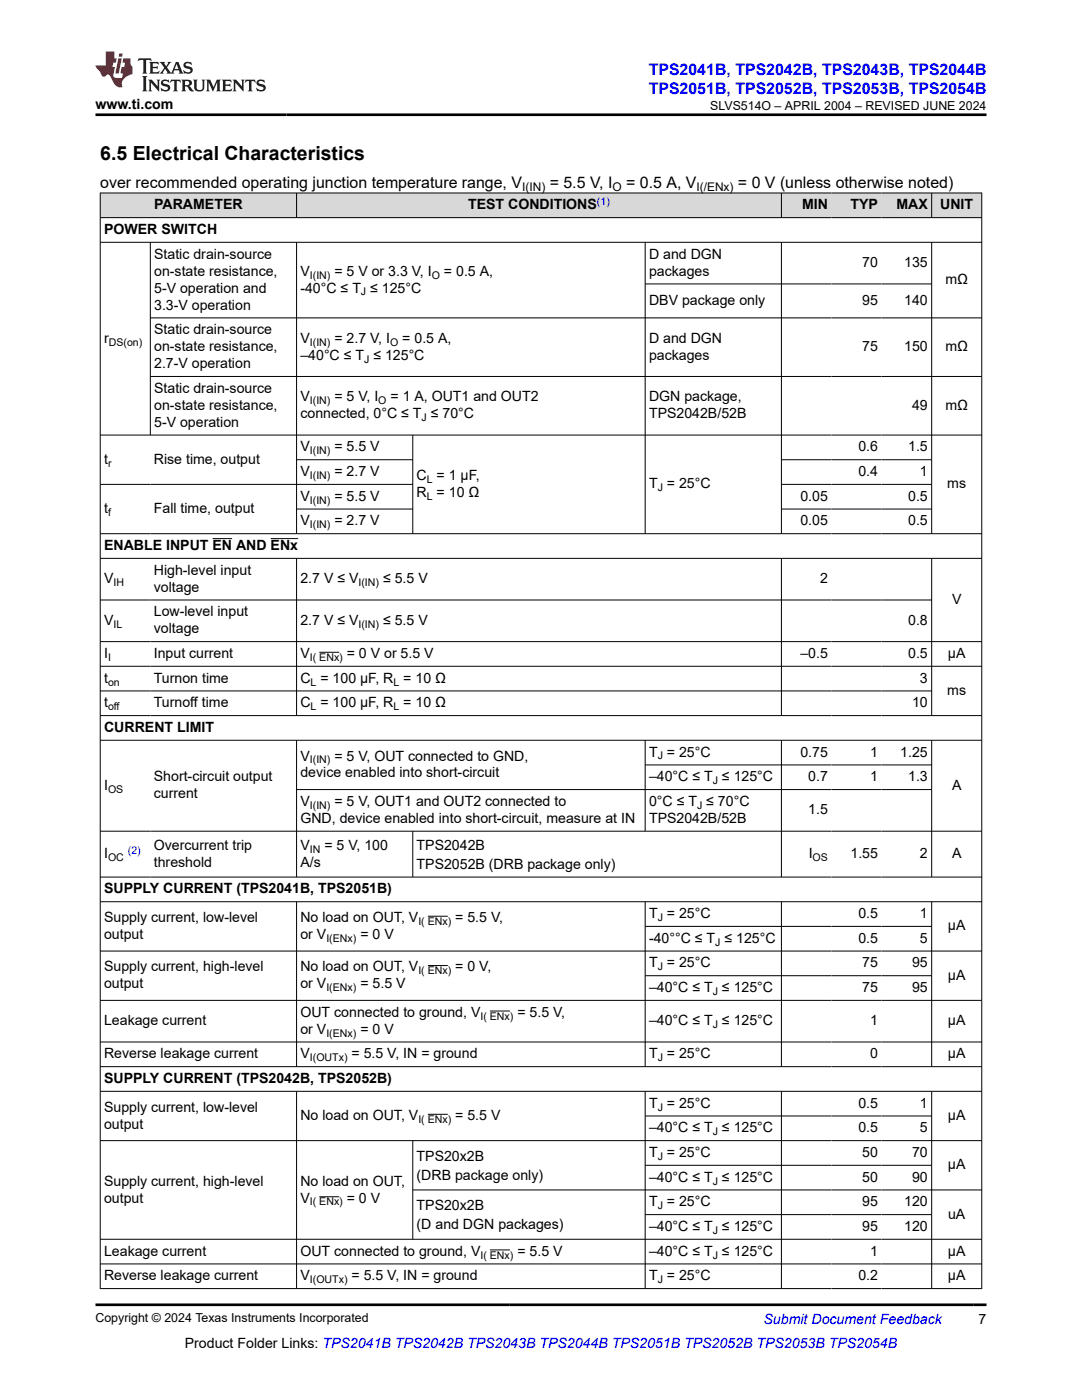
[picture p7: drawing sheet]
<svg xmlns="http://www.w3.org/2000/svg" width="216mm" height="279mm" viewBox="0 0 216 279" stroke-linecap="round" stroke-linejoin="round" font-family="sans-serif">
<defs><g id="words">
<text font-size="3.9" x="20" y="32">6.5 Electrical Characteristics</text>
<g font-size="3.2" fill="#00f">
<text x="129.4" y="14.9">TPS2041B, TPS2042B, TPS2043B, TPS2044B</text>
<text x="129.4" y="18.7">TPS2051B, TPS2052B, TPS2053B, TPS2054B</text>
</g>
<g font-size="3.2">
<text x="20" y="37.5">over recommended operating junction temperature range, V</text>
<text x="109.7" y="37.5">= 5.5 V, I</text>
<text x="124.9" y="37.5">= 0.5 A, V</text>
<text x="147.3" y="37.5">= 0 V (unless otherwise noted)</text>
</g>
<g font-size="2.8">
<text x="19" y="21.8">www.ti.com</text>
<text x="30.8" y="41.8">PARAMETER</text>
<text x="93.4" y="41.8">TEST CONDITIONS</text>
<text x="160" y="41.8">MIN</text>
<text x="169.7" y="41.8">TYP</text>
<text x="178.9" y="41.8">MAX</text>
<text x="187.6" y="41.8">UNIT</text>
<text x="20.8" y="46.7">POWER SWITCH</text>
<text x="30.8" y="51.6">Static drain-source</text>
<text x="129.5" y="51.6">D and DGN</text>
<text x="172.1" y="53.3">70</text>
<text x="180.4" y="53.3">135</text>
<text x="30.8" y="55">on-state resistance,</text>
<text x="30.8" y="58.4">5-V operation and</text>
<text x="59.9" y="58.4">-40°C ≤ T ≤ 125°C</text>
<text x="59.9" y="55">V</text>
<text x="66.7" y="55">= 5 V or 3.3 V, I</text>
<text x="88.6" y="55">= 0.5 A,</text>
<text x="129.5" y="55">packages</text>
<text x="188.6" y="56.7">mΩ</text>
<text x="30.8" y="61.8">3.3-V operation</text>
<text x="129.5" y="60.9">DBV package only</text>
<text x="172.1" y="60.9">95</text>
<text x="180.4" y="60.9">140</text>
<text x="20.8" y="68.4">r</text>
<text x="30.8" y="66.7">Static drain-source</text>
<text x="30.8" y="70.1">on-state resistance,</text>
<text x="59.9" y="71.8">–40°C ≤ T ≤ 125°C</text>
<text x="59.9" y="68.4">V</text>
<text x="66.7" y="68.4">= 2.7 V, I</text>
<text x="80.3" y="68.4">= 0.5 A,</text>
<text x="129.5" y="68.4">D and DGN</text>
<text x="129.5" y="71.8">packages</text>
<text x="172.1" y="70.1">75</text>
<text x="180.4" y="70.1">150</text>
<text x="188.6" y="70.1">mΩ</text>
<text x="30.8" y="73.5">2.7-V operation</text>
<text x="30.8" y="78.4">Static drain-source</text>
<text x="30.8" y="81.8">on-state resistance,</text>
<text x="59.9" y="83.5">connected, 0°C ≤ T ≤ 70°C</text>
<text x="59.9" y="80.1">V</text>
<text x="66.7" y="80.1">= 5 V, I</text>
<text x="77.9" y="80.1">= 1 A, OUT1 and OUT2</text>
<text x="129.5" y="80.1">DGN package,</text>
<text x="129.5" y="83.5">TPS2042B/52B</text>
<text x="182" y="81.8">49</text>
<text x="188.6" y="81.8">mΩ</text>
<text x="30.8" y="85.2">5-V operation</text>
<text x="20.8" y="92.6">t</text>
<text x="30.7" y="92.6">Rise time, output</text>
<text x="59.9" y="90.1">V</text>
<text x="59.9" y="95">V</text>
<text x="66.7" y="90.1">= 5.5 V</text>
<text x="66.7" y="95">= 2.7 V</text>
<text x="83.1" y="95.8">C = 1 μF,</text>
<text x="171.3" y="90.1">0.6</text>
<text x="171.3" y="95">0.4</text>
<text x="181.2" y="90.1">1.5</text>
<text x="183.6" y="95">1</text>
<text x="59.9" y="99.9">V</text>
<text x="66.7" y="99.9">= 5.5 V</text>
<text x="83.1" y="99.2">R = 10 Ω</text>
<text x="129.5" y="97.5">T = 25°C</text>
<text x="159.7" y="99.9">0.05</text>
<text x="181.2" y="99.9">0.5</text>
<text x="189" y="97.5">ms</text>
<text x="20.8" y="102.4">t</text>
<text x="30.7" y="102.4">Fall time, output</text>
<text x="59.9" y="104.9">V</text>
<text x="66.7" y="104.9">= 2.7 V</text>
<text x="159.7" y="104.9">0.05</text>
<text x="181.2" y="104.9">0.5</text>
<text x="20.8" y="109.8">ENABLE INPUT EN AND ENx</text>
<text x="20.8" y="116.4">V</text>
<text x="30.7" y="114.7">High-level input</text>
<text x="30.7" y="118.1">voltage</text>
<text x="59.9" y="116.4">2.7 V ≤ V</text>
<text x="76.4" y="116.4">≤ 5.5 V</text>
<text x="163.6" y="116.4">2</text>
<text x="20.8" y="124.7">V</text>
<text x="30.7" y="123">Low-level input</text>
<text x="59.9" y="124.7">2.7 V ≤ V</text>
<text x="76.4" y="124.7">≤ 5.5 V</text>
<text x="181.2" y="124.7">0.8</text>
<text x="190" y="120.6">V</text>
<text x="20.8" y="131.3">I</text>
<text x="30.7" y="126.4">voltage</text>
<text x="30.7" y="131.3">Input current</text>
<text x="59.9" y="131.3">V</text>
<text x="69.2" y="131.3">= 0 V or 5.5 V</text>
<text x="159.7" y="131.3">–0.5</text>
<text x="181.2" y="131.3">0.5</text>
<text x="189.1" y="131.3">μA</text>
<text x="20.8" y="136.2">t</text>
<text x="30.7" y="136.2">Turnon time</text>
<text x="59.9" y="136.2">C = 100 μF, R = 10 Ω</text>
<text x="183.6" y="136.2">3</text>
<text x="20.8" y="141.2">t</text>
<text x="30.7" y="141.2">Turnoff time</text>
<text x="59.9" y="141.2">C = 100 μF, R = 10 Ω</text>
<text x="182" y="141.2">10</text>
<text x="189" y="138.7">ms</text>
<text x="20.8" y="146.1">CURRENT LIMIT</text>
<text x="30.7" y="155.9">Short-circuit output</text>
<text x="59.9" y="151.8">V</text>
<text x="59.9" y="155.2">device enabled into short-circuit</text>
<text x="66.7" y="151.8">= 5 V, OUT connected to GND,</text>
<text x="129.5" y="151">T = 25°C</text>
<text x="129.5" y="155.9">–40°C ≤ T ≤ 125°C</text>
<text x="159.7" y="151">0.75</text>
<text x="161.3" y="155.9">0.7</text>
<text x="173.6" y="151">1</text>
<text x="173.6" y="155.9">1</text>
<text x="179.6" y="151">1.25</text>
<text x="181.2" y="155.9">1.3</text>
<text x="20.8" y="157.6">I</text>
<text x="30.7" y="159.3">current</text>
<text x="59.9" y="160.9">V</text>
<text x="66.7" y="160.9">= 5 V, OUT1 and OUT2 connected to</text>
<text x="129.5" y="160.9">0°C ≤ T ≤ 70°C</text>
<text x="190" y="157.6">A</text>
<text x="59.9" y="164.2">GND, device enabled into short-circuit, measure at IN</text>
<text x="129.5" y="164.2">TPS2042B/52B</text>
<text x="161.3" y="162.5">1.5</text>
<text x="20.8" y="171.3">I</text>
<text x="30.7" y="169.6">Overcurrent trip</text>
<text x="30.7" y="173">threshold</text>
<text x="59.9" y="169.6">V</text>
<text x="59.9" y="173">A/s</text>
<text x="64.7" y="169.6">= 5 V, 100</text>
<text x="83.1" y="169.6">TPS2042B</text>
<text x="83.1" y="173.4">TPS2052B (DRB package only)</text>
<text x="161.4" y="171.3">I</text>
<text x="169.7" y="171.3">1.55</text>
<text x="183.6" y="171.3">2</text>
<text x="190" y="171.3">A</text>
<text x="20.8" y="178.3">SUPPLY CURRENT (TPS2041B, TPS2051B)</text>
<text x="20.8" y="184">Supply current, low-level</text>
<text x="59.9" y="184">No load on OUT, V</text>
<text x="90.8" y="184">= 5.5 V,</text>
<text x="129.5" y="183.2">T = 25°C</text>
<text x="171.3" y="183.2">0.5</text>
<text x="183.6" y="183.2">1</text>
<text x="189.1" y="185.7">μA</text>
<text x="20.8" y="187.4">output</text>
<text x="59.9" y="187.4">or V</text>
<text x="71.9" y="187.4">= 0 V</text>
<text x="129.5" y="188.2">-40°°C ≤ T ≤ 125°C</text>
<text x="171.3" y="188.2">0.5</text>
<text x="183.6" y="188.2">5</text>
<text x="20.8" y="193.8">Supply current, high-level</text>
<text x="20.8" y="197.2">output</text>
<text x="59.9" y="193.8">No load on OUT, V</text>
<text x="59.9" y="197.2">or V</text>
<text x="71.9" y="197.2">= 5.5 V</text>
<text x="90.8" y="193.8">= 0 V,</text>
<text x="129.5" y="193.1">T = 25°C</text>
<text x="129.5" y="198">–40°C ≤ T ≤ 125°C</text>
<text x="172.1" y="193.1">75</text>
<text x="172.1" y="198">75</text>
<text x="182" y="193.1">95</text>
<text x="182" y="198">95</text>
<text x="189.1" y="195.5">μA</text>
<text x="59.9" y="202.9">OUT connected to ground, V</text>
<text x="103.2" y="202.9">= 5.5 V,</text>
<text x="20.8" y="204.6">Leakage current</text>
<text x="59.9" y="206.3">or V</text>
<text x="71.9" y="206.3">= 0 V</text>
<text x="129.5" y="204.6">–40°C ≤ T ≤ 125°C</text>
<text x="173.6" y="204.6">1</text>
<text x="189.1" y="204.6">μA</text>
<text x="20.8" y="211.2">Reverse leakage current</text>
<text x="59.9" y="211.2">V</text>
<text x="70.1" y="211.2">= 5.5 V, IN = ground</text>
<text x="129.5" y="211.2">T = 25°C</text>
<text x="173.6" y="211.2">0</text>
<text x="189.1" y="211.2">μA</text>
<text x="20.8" y="216.1">SUPPLY CURRENT (TPS2042B, TPS2052B)</text>
<text x="20.8" y="221.8">Supply current, low-level</text>
<text x="129.5" y="221.1">T = 25°C</text>
<text x="171.3" y="221.1">0.5</text>
<text x="183.6" y="221.1">1</text>
<text x="20.8" y="225.2">output</text>
<text x="59.9" y="223.5">No load on OUT, V</text>
<text x="90.8" y="223.5">= 5.5 V</text>
<text x="129.5" y="226">–40°C ≤ T ≤ 125°C</text>
<text x="171.3" y="226">0.5</text>
<text x="183.6" y="226">5</text>
<text x="189.1" y="223.5">μA</text>
<text x="83.1" y="231.7">TPS20x2B</text>
<text x="129.5" y="230.9">T = 25°C</text>
<text x="172.1" y="230.9">50</text>
<text x="182" y="230.9">70</text>
<text x="189.1" y="233.4">μA</text>
<text x="20.8" y="236.6">Supply current, high-level</text>
<text x="20.8" y="240">output</text>
<text x="59.9" y="236.6">No load on OUT,</text>
<text x="59.9" y="240">V</text>
<text x="69.2" y="240">= 0 V</text>
<text x="83.1" y="235.5">(DRB package only)</text>
<text x="129.5" y="235.8">–40°C ≤ T ≤ 125°C</text>
<text x="172.1" y="235.8">50</text>
<text x="182" y="235.8">90</text>
<text x="83.1" y="241.5">TPS20x2B</text>
<text x="83.1" y="245.3">(D and DGN packages)</text>
<text x="129.5" y="240.8">T = 25°C</text>
<text x="129.5" y="245.7">–40°C ≤ T ≤ 125°C</text>
<text x="172.1" y="240.8">95</text>
<text x="172.1" y="245.7">95</text>
<text x="180.4" y="240.8">120</text>
<text x="180.4" y="245.7">120</text>
<text x="189.2" y="243.2">uA</text>
<text x="20.8" y="250.6">Leakage current</text>
<text x="59.9" y="250.6">OUT connected to ground, V</text>
<text x="103.2" y="250.6">= 5.5 V</text>
<text x="129.5" y="250.6">–40°C ≤ T ≤ 125°C</text>
<text x="173.6" y="250.6">1</text>
<text x="189.1" y="250.6">μA</text>
<text x="20.8" y="255.5">Reverse leakage current</text>
<text x="59.9" y="255.5">V</text>
<text x="70.1" y="255.5">= 5.5 V, IN = ground</text>
<text x="129.5" y="255.5">T = 25°C</text>
<text x="171.3" y="255.5">0.2</text>
<text x="189.1" y="255.5">μA</text>
<text x="36.9" y="269">Product Folder Links: TPS2041B TPS2042B TPS2043B TPS2044B TPS2051B TPS2052B TPS2053B TPS2054B</text>
<text x="195.3" y="264.2">7</text>
</g>
<text font-size="2.8" fill="#00f" x="152.4" y="264.2">Submit Document Feedback</text>
<g font-size="2.5">
<text x="141.7" y="21.9">SLVS514O – APRIL 2004 – REVISED JUNE 2024</text>
<text x="19" y="263.9">Copyright © 2024 Texas Instruments Incorporated</text>
</g>
<g font-size="2.4">
<text x="104.2" y="38.1">I(IN)</text>
<text x="122.2" y="38.1">O</text>
<text x="139" y="38.1">I(/ENx)</text>
</g>
<g font-size="2.1" fill="#00f">
<text x="119.1" y="40.8">(1)</text>
<text x="25.5" y="170.3">(2)</text>
</g>
<g font-size="2.1">
<text x="61.8" y="55.6">I(IN)</text>
<text x="72" y="59">J</text>
<text x="86.2" y="55.6">O</text>
<text x="21.7" y="69">DS(on)</text>
<text x="61.8" y="69">I(IN)</text>
<text x="77.8" y="69">O</text>
<text x="72.7" y="72.4">J</text>
<text x="61.8" y="80.7">I(IN)</text>
<text x="75.5" y="80.7">O</text>
<text x="84.1" y="84.1">J</text>
<text x="21.6" y="93.1">r</text>
<text x="61.8" y="90.7">I(IN)</text>
<text x="61.8" y="95.6">I(IN)</text>
<text x="61.8" y="100.5">I(IN)</text>
<text x="85.2" y="96.4">L</text>
<text x="85.2" y="99.7">L</text>
<text x="131.2" y="98">J</text>
<text x="21.6" y="103">f</text>
<text x="61.8" y="105.4">I(IN)</text>
<text x="22.6" y="117">IH</text>
<text x="71.5" y="117">I(IN)</text>
<text x="22.6" y="125.3">IL</text>
<text x="71.5" y="125.3">I(IN)</text>
<text x="21.6" y="131.9">I</text>
<text x="61.8" y="131.9">I( ENx)</text>
<text x="21.6" y="136.8">on</text>
<text x="62" y="136.8">L</text>
<text x="78.5" y="136.8">L</text>
<text x="21.6" y="141.7">off</text>
<text x="62" y="141.7">L</text>
<text x="78.5" y="141.7">L</text>
<text x="61.8" y="152.3">I(IN)</text>
<text x="131.2" y="151.6">J</text>
<text x="21.6" y="158.2">OS</text>
<text x="61.8" y="161.4">I(IN)</text>
<text x="139.1" y="161.4">J</text>
<text x="142.2" y="156.5">J</text>
<text x="21.6" y="171.8">OC</text>
<text x="61.8" y="170.1">IN</text>
<text x="162.2" y="171.8">OS</text>
<text x="83.5" y="184.6">I( ENx)</text>
<text x="131.2" y="183.8">J</text>
<text x="65.1" y="188">I(ENx)</text>
<text x="142.7" y="188.7">J</text>
<text x="65.1" y="197.8">I(ENx)</text>
<text x="83.5" y="194.4">I( ENx)</text>
<text x="131.2" y="193.6">J</text>
<text x="95.9" y="203.5">I( ENx)</text>
<text x="142.2" y="198.6">J</text>
<text x="65.1" y="206.9">I(ENx)</text>
<text x="142.2" y="205.2">J</text>
<text x="61.8" y="211.8">I(OUTx)</text>
<text x="131.2" y="211.8">J</text>
<text x="131.2" y="221.6">J</text>
<text x="83.5" y="224.1">I( ENx)</text>
<text x="142.2" y="226.6">J</text>
<text x="131.2" y="231.5">J</text>
<text x="142.2" y="236.4">J</text>
<text x="61.8" y="240.6">I( ENx)</text>
<text x="131.2" y="241.3">J</text>
<text x="95.9" y="251.2">I( ENx)</text>
<text x="142.2" y="246.2">J</text>
<text x="142.2" y="251.2">J</text>
<text x="61.8" y="256.1">I(OUTx)</text>
<text x="131.2" y="256.1">J</text>
</g>
</g></defs>
<g fill="#d8d8d8">
<path d="M20 38.5h175.9v4.9h-175.9z" fill-rule="evenodd"/>
<path d="M20.1 38.6h39v4.8h-39z" fill-rule="evenodd"/>
<path d="M59.2 38.6h96.7v4.8h-96.7z" fill-rule="evenodd"/>
<path d="M156 38.6h9.9v4.8h-9.9z" fill-rule="evenodd"/>
<path d="M165.9 38.6h10v4.8h-10z" fill-rule="evenodd"/>
<path d="M175.9 38.6h9.9v4.8h-9.9z" fill-rule="evenodd"/>
<path d="M186 38.6h9.8v4.8h-9.8z" fill-rule="evenodd"/>
</g>
<g fill="none" stroke="#000" stroke-width=".2">
<path d="M19.9 38.5h176.1M20 38.5v218.7M59.2 38.5v5M155.9 38.5v5M185.9 38.5v5M195.9 38.5v218.7M19.9 43.4h176.1M19.9 48.4h176.1M30 48.4v38.5M59.2 48.4v58.2M128.7 48.4v58.2M128.7 56.7h57.3"/>
<path d="M155.9 48.4v58.2M185.9 48.4v58.2M30 63.4h166M30 75.1h166M19.9 96.7h62.5M59.2 91.7h23.2M82.4 86.8v19.8M155.9 96.7h30.1M155.9 91.7h30.1M196 86.8h-176.1M19.9 111.4h176.1M19.9 119.7h166.1"/>
<path d="M42.4 107.5h3.9M54 107.5h5.5M59.2 111.4v31.5M59.2 101.6h23.2M155.9 111.4v31.5M155.9 101.6h30.1M185.9 111.4v31.5M196 106.5h-176.1M19.9 128h176.1M19.9 133h176.1M19.9 137.9h166.1M63.7 130.2h4"/>
<path d="M19.9 147.7h176.1M59.2 147.7v27.4M59.2 157.6h126.8M128.7 147.7v18.2M128.7 152.7h57.3M155.9 147.7v27.4M185.9 147.7v27.4M196 142.8h-176.1M19.9 165.9h176.1M19.9 175h176.1M19.9 180h176.1M59.2 180v32.9"/>
<path d="M82.4 165.9v9.2M128.7 180v32.9M155.9 180v32.9M185.9 180v32.9M19.9 189.8h176.1M19.9 199.6h176.1M85.4 182.9h4M85.4 192.7h4M128.7 184.9h57.3M128.7 194.7h57.3M19.9 208h176.1M19.9 212.9h176.1"/>
<path d="M19.9 217.8h176.1M59.2 217.8v39.4M97.8 201.8h4M128.7 217.8v39.4M155.9 217.8v39.4M185.9 217.8v39.4M19.9 227.6h176.1M63.7 238.8h4M82.4 227.6v19.8M82.4 237.5h113.6M85.4 222.4h4M128.7 222.7h57.3"/>
<path d="M128.7 232.6h57.3M19.9 252.2h176.1M19.9 257.2h176.1M97.8 249.4h4M128.7 242.4h57.3M196 247.3h-176.1"/>
</g>
<path d="M27.7 11.6l-.2 .6 .5-.2h.6v.1v2.2l-.2 .4h1l-.2-.4v-2.2v-.1h.5l.5 .2-.1-.6zM29.8 12.4l.2 .3v1.6l-.2 .4h1.9l.1-.6a1.08 1.08 0 0 1-1.3 .2v-.7h.6l.4 .2v-.7l-.4 .2h-.6v-.5l.2-.2a1 1 0 0 1 1 .3l-.1-.5zM31.8 12.4l1 1.1-1 1.2h.9l-.2-.2 .4-.8 .5 .8-.2 .2h1.6l-.2-.2 .1-.5h1l.1 .5-.1 .2h.9l-.2-.4-.8-1.9h-.5l-1 2.1-.8-1.1 .9-1h-.8l.2 .2-.5 .6-.3-.6 .1-.2zM35.2 12.8l.4 1h-.8zM36.8 12.5a.65 .65 0 0 0-.2 .7 .65 .65 0 0 0 .6 .5l.7 .1 .1 .3a.79 .79 0 0 1-.7 .4 .79 .79 0 0 1-.7-.5l.1 .7 .2-.1a.93 .93 0 0 0 1.1 0 .93 .93 0 0 0 .4-.9 1.46 1.46 0 0 0-1.2-.6l-.1-.3a1.09 1.09 0 0 1 1.2 .2l-.2-.6-.1 .1-.6-.2zM28.4 15.2l.2 .4v2.2l-.2 .4h1l-.2-.4v-2.2l.2-.4zM29.6 15.9l.2 .4v1.5l-.2 .4h.8l-.3-.4v-1.3l1.7 1.8v-2l.2-.4h-.8l.2 .2 .1 1.1-1.2-1.3zM32.3 16a.65 .65 0 0 0-.2 .8 .65 .65 0 0 0 .7 .4l.6 .2 .1 .2a.79 .79 0 0 1-.7 .4 .79 .79 0 0 1-.7-.5l.1 .7 .2-.1a.93 .93 0 0 0 1.1 .1 .93 .93 0 0 0 .4-1 1.46 1.46 0 0 0-1.2-.5l-.1-.4a1.09 1.09 0 0 1 1.2 .2l-.2-.6-.1 .1-.6-.1zM34.1 15.9l-.1 .6a.63 .63 0 0 1 .7-.3l.1 1.6-.3 .4h1l-.2-.4v-1.6a.66 .66 0 0 1 .8 .3l-.1-.6zM36.2 15.9l.2 .4v1.5l-.2 .4h.9l-.2-.2v-.7h.5l.1 .2a.79 .79 0 0 0 1.2 .6l-1-.9a.61 .61 0 0 0 .6-.6 .61 .61 0 0 0-.5-.7zM36.9 16.2h.2a.47 .47 0 0 1 .5 .1 .47 .47 0 0 1 .1 .5l-.2 .1-.6 .1zM38.5 15.9l.2 .2a2.27 2.27 0 0 0 .4 2 1.04 1.04 0 0 0 1.7-.7v-1.3l.2-.2h-.8l.2 .4v1.1a.6 .6 0 0 1-.6 .6 .6 .6 0 0 1-.6-.6v-1.1l.3-.4zM41.1 15.9l.2 .4v1.5l-.2 .4h.7l-.2-.4v-1.4l.9 1.9 .8-1.9v1.4l-.2 .4h1l-.3-.4v-1.5l.3-.4h-.8l-.7 1.5-.7-1.5zM44.3 15.9l.2 .4v1.5l-.2 .4h1.9l.1-.6a1.09 1.09 0 0 1-1.3 .2v-.7h.6l.4 .2v-.6l-.4 .2h-.6v-.6l.2-.1a1.01 1.01 0 0 1 1 .3l-.1-.6zM46.4 15.9l.3 .4v1.5l-.3 .4h.8l-.2-.4v-1.3l1.6 1.8v-2l.2-.4h-.7l.2 .2v1.1l-1.2-1.3zM49 15.9l-.1 .6a.63 .63 0 0 1 .8-.3v1.6l-.3 .4h1l-.2-.4v-1.6a.66 .66 0 0 1 .8 .3l-.1-.6zM51.4 16a.65 .65 0 0 0-.2 .8 .65 .65 0 0 0 .6 .4l.6 .2 .2 .2a.79 .79 0 0 1-.8 .4 .79 .79 0 0 1-.6-.5l.1 .7 .2-.1a.93 .93 0 0 0 1 .1 .93 .93 0 0 0 .5-1 1.46 1.46 0 0 0-1.3-.5l-.1-.4a1.09 1.09 0 0 1 1.3 .2l-.2-.6-.2 .1-.5-.1z" fill="#231f20"/>
<path d="M21.1 10.3v2.7h-2.1l.1 .4 .9 1a.95 .95 0 0 0 .9 .9 .59 .59 0 0 1 .6-.4 .59 .59 0 0 1 .5 .3l.4 .8a1.59 1.59 0 0 0 2.1 1.4 1.61 1.61 0 0 1 1-2.3l1-.3-.1-1.5a1.59 1.59 0 0 1-.4-1.7h-1.4l-.2 .9h.5l-.1 .9h-.5l-.2 .9v.3l.4 .1-.2 .9h-.6a.73 .73 0 0 1-1.1-.7l.3-1.5h-.5l.2-.9h.5l.2-.9h-.5v-1.3zM23.6 11.6l-.6 3.1h.7l.6-3.1zM23.8 10.7l-.1 .6h.7l.1-.6z" fill="#ed1c24"/>
<path d="M19 22.9h177.8M19 260.4h177.8" fill="none" stroke="#000" stroke-width=".53"/>
<use href="#words"/>
</svg>
